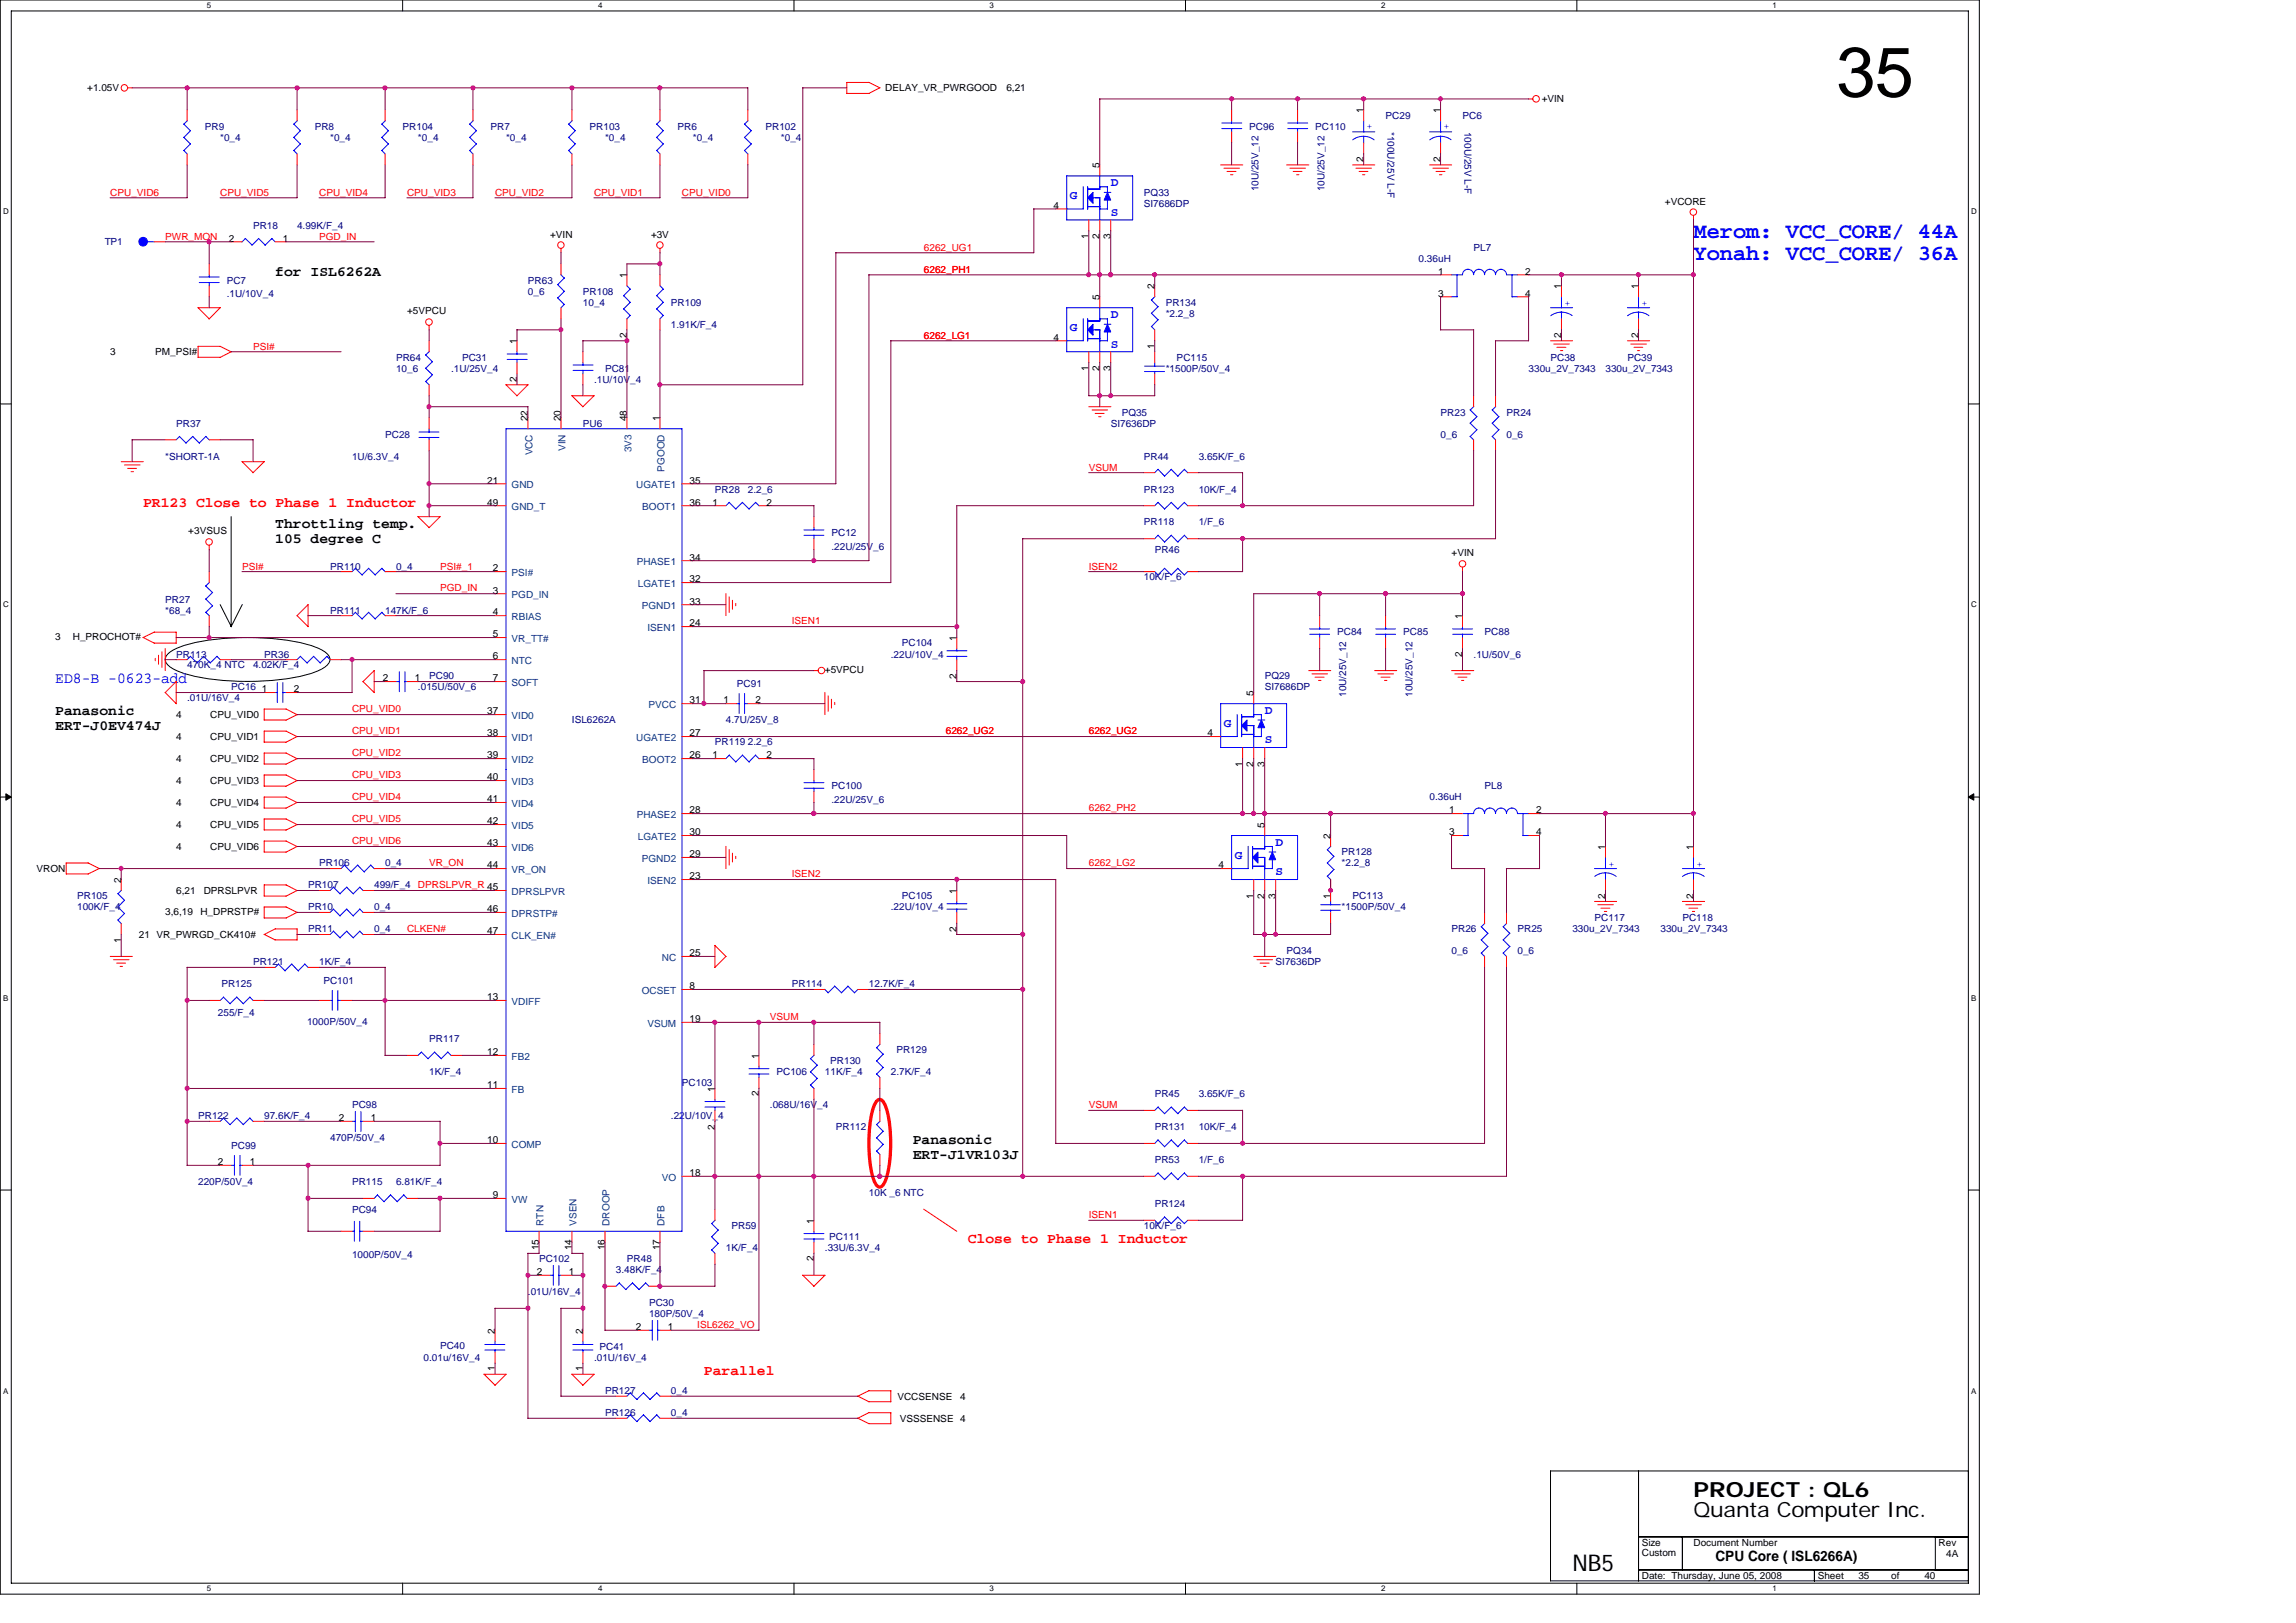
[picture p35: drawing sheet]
<svg xmlns="http://www.w3.org/2000/svg" width="297mm" height="210mm" viewBox="0 0 297 210" stroke-linecap="round" stroke-linejoin="round" font-family="sans-serif">
<defs><g id="words">
<text font-size="9.1" x="237.6" y="12.5">35</text>
<text font-size="3" x="203.4" y="203.2">NB5</text>
<g font-size="2.8" fill="#00f">
<text x="219.1" y="33.6">Yonah: VCC_CORE/ 36A</text>
<text x="219.1" y="30.8">Merom: VCC_CORE/ 44A</text>
</g>
<g font-size="2.7">
<text x="219.1" y="196.3">Quanta Computer Inc.</text>
<text x="219.1" y="193.7">PROJECT : QL6</text>
</g>
<text font-size="2" fill="#00f" x="7.2" y="88.3">ED8-B -0623-add</text>
<g font-size="1.8">
<text x="35.6" y="35.7">for ISL6262A</text>
<text x="35.6" y="68.4">Throttling temp.</text>
<text x="35.6" y="70.3">105 degree C</text>
<text x="7.2" y="92.6">Panasonic</text>
<text x="7.2" y="94.5">ERT-J0EV474J</text>
<text x="118.1" y="148">Panasonic</text>
<text x="118.1" y="149.9">ERT-J1VR103J</text>
<text x="221.9" y="202">CPU Core ( ISL6266A)</text>
</g>
<g font-size="1.8" fill="#f00">
<text x="18.5" y="65.5">PR123 Close to Phase 1 Inductor</text>
<text x="125.2" y="160.8">Close to Phase 1 Inductor</text>
<text x="91.1" y="177.9">Parallel</text>
</g>
<g font-size="1.6" fill="#00f">
<text x="138.4" y="25.8">G</text>
<text x="143.7" y="24.1">D</text>
<text x="143.7" y="27.9">S</text>
<text x="143.7" y="41.1">D</text>
<text x="138.4" y="42.8">G</text>
<text x="143.7" y="45">S</text>
<text x="158.3" y="94">G</text>
<text x="163.6" y="92.4">D</text>
<text x="163.6" y="96.2">S</text>
<text x="159.8" y="111.1">G</text>
<text x="165" y="109.4">D</text>
<text x="165" y="113.2">S</text>
</g>
<g font-size="1.3">
<text x="11.3" y="11.8">+1.05V</text>
<text x="114.5" y="11.8">DELAY_VR_PWRGOOD</text>
<text x="130.2" y="11.8">6,21</text>
<text x="176.4" y="14.6" transform="rotate(-90 176.4 14.6)">1</text>
<text x="186.3" y="14.6" transform="rotate(-90 186.3 14.6)">1</text>
<text x="199.5" y="13.2">+VIN</text>
<text x="142.3" y="21.8" transform="rotate(-90 142.3 21.8)">5</text>
<text x="176.4" y="21" transform="rotate(-90 176.4 21)">2</text>
<text x="186.3" y="21" transform="rotate(-90 186.3 21)">2</text>
<text x="136.3" y="27">4</text>
<text x="215.4" y="26.5">+VCORE</text>
<text x="29.6" y="31.3">2</text>
<text x="36.6" y="31.3">1</text>
<text x="71.2" y="30.7">+VIN</text>
<text x="81.1" y="36" transform="rotate(-90 81.1 36)">1</text>
<text x="84.2" y="30.7">+3V</text>
<text x="140.8" y="30.9" transform="rotate(-90 140.8 30.9)">1</text>
<text x="142.3" y="30.9" transform="rotate(-90 142.3 30.9)">2</text>
<text x="143.7" y="30.9" transform="rotate(-90 143.7 30.9)">3</text>
<text x="186.1" y="35.5">1</text>
<text x="197.3" y="35.5">2</text>
<text x="52.7" y="40.7">+5VPCU</text>
<text x="142.3" y="38.8" transform="rotate(-90 142.3 38.8)">5</text>
<text x="149.4" y="37.4" transform="rotate(-90 149.4 37.4)">2</text>
<text x="186.1" y="38.4">3</text>
<text x="197.3" y="38.4">4</text>
<text x="202" y="37.4" transform="rotate(-90 202 37.4)">1</text>
<text x="212" y="37.4" transform="rotate(-90 212 37.4)">1</text>
<text x="14.3" y="46">3</text>
<text x="20.1" y="46">PM_PSI#</text>
<text x="66.9" y="44.5" transform="rotate(-90 66.9 44.5)">1</text>
<text x="81.1" y="43.7" transform="rotate(-90 81.1 43.7)">2</text>
<text x="136.3" y="44.1">4</text>
<text x="140.8" y="48" transform="rotate(-90 140.8 48)">1</text>
<text x="142.3" y="48" transform="rotate(-90 142.3 48)">2</text>
<text x="143.7" y="48" transform="rotate(-90 143.7 48)">3</text>
<text x="149.4" y="45.1" transform="rotate(-90 149.4 45.1)">1</text>
<text x="202" y="43.7" transform="rotate(-90 202 43.7)">2</text>
<text x="212" y="43.7" transform="rotate(-90 212 43.7)">2</text>
<text x="66.9" y="49.4" transform="rotate(-90 66.9 49.4)">2</text>
<text x="68.3" y="54.5" transform="rotate(-90 68.3 54.5)">22</text>
<text x="72.6" y="54.5" transform="rotate(-90 72.6 54.5)">20</text>
<text x="81.1" y="54.5" transform="rotate(-90 81.1 54.5)">48</text>
<text x="85.4" y="54.5" transform="rotate(-90 85.4 54.5)">1</text>
<text x="63" y="62.6">21</text>
<text x="63" y="65.4">49</text>
<text x="89.2" y="65.4">36</text>
<text x="89.2" y="62.6">35</text>
<text x="92.2" y="65.4">1</text>
<text x="99.2" y="65.4">2</text>
<text x="24.4" y="69.1">+3VSUS</text>
<text x="187.8" y="72">+VIN</text>
<text x="63.8" y="73.9">2</text>
<text x="63.8" y="76.8">3</text>
<text x="89.2" y="72.5">34</text>
<text x="89.2" y="75.4">32</text>
<text x="7.2" y="82.8">3</text>
<text x="9.4" y="82.8">H_PROCHOT#</text>
<text x="63.8" y="82.5">5</text>
<text x="63.8" y="79.6">4</text>
<text x="89.2" y="81">24</text>
<text x="89.2" y="78.2">33</text>
<text x="123.8" y="82.9" transform="rotate(-90 123.8 82.9)">1</text>
<text x="189.2" y="80.1" transform="rotate(-90 189.2 80.1)">1</text>
<text x="33.9" y="89.6">1</text>
<text x="38" y="89.6">2</text>
<text x="49.5" y="88.2">2</text>
<text x="53.7" y="88.2">1</text>
<text x="63.8" y="85.3">6</text>
<text x="63.8" y="88.2">7</text>
<text x="106.7" y="87.1">+5VPCU</text>
<text x="123.8" y="87.8" transform="rotate(-90 123.8 87.8)">2</text>
<text x="189.2" y="85" transform="rotate(-90 189.2 85)">2</text>
<text x="22.8" y="92.9">4</text>
<text x="22.8" y="95.7">4</text>
<text x="27.2" y="92.9">CPU_VID0</text>
<text x="27.2" y="95.7">CPU_VID1</text>
<text x="63" y="95.3">38</text>
<text x="63" y="92.4">37</text>
<text x="89.2" y="95.3">27</text>
<text x="89.2" y="91">31</text>
<text x="93.6" y="91">1</text>
<text x="97.7" y="91">2</text>
<text x="156.2" y="95.3">4</text>
<text x="162.2" y="90" transform="rotate(-90 162.2 90)">5</text>
<text x="22.8" y="98.6">4</text>
<text x="22.8" y="101.4">4</text>
<text x="27.2" y="98.6">CPU_VID2</text>
<text x="27.2" y="101.4">CPU_VID3</text>
<text x="63" y="101">40</text>
<text x="63" y="98.1">39</text>
<text x="89.2" y="98.1">26</text>
<text x="92.2" y="98.1">1</text>
<text x="99.2" y="98.1">2</text>
<text x="160.7" y="99.2" transform="rotate(-90 160.7 99.2)">1</text>
<text x="162.2" y="99.2" transform="rotate(-90 162.2 99.2)">2</text>
<text x="163.6" y="99.2" transform="rotate(-90 163.6 99.2)">3</text>
<text x="22.8" y="104.3">4</text>
<text x="22.8" y="107.1">4</text>
<text x="27.2" y="104.3">CPU_VID4</text>
<text x="27.2" y="107.1">CPU_VID5</text>
<text x="63" y="103.8">41</text>
<text x="63" y="106.7">42</text>
<text x="89.2" y="105.2">28</text>
<text x="163.6" y="107.1" transform="rotate(-90 163.6 107.1)">5</text>
<text x="187.5" y="105.2">1</text>
<text x="198.8" y="105.2">2</text>
<text x="4.7" y="112.8">VRON</text>
<text x="22.8" y="110">4</text>
<text x="27.2" y="110">CPU_VID6</text>
<text x="63" y="112.4">44</text>
<text x="63" y="109.5">43</text>
<text x="89.2" y="110.9">29</text>
<text x="89.2" y="113.8">23</text>
<text x="89.2" y="108.1">30</text>
<text x="157.6" y="112.4">4</text>
<text x="172.1" y="108.5" transform="rotate(-90 172.1 108.5)">2</text>
<text x="187.5" y="108.1">3</text>
<text x="198.8" y="108.1">4</text>
<text x="207.7" y="109.9" transform="rotate(-90 207.7 109.9)">1</text>
<text x="219.1" y="109.9" transform="rotate(-90 219.1 109.9)">1</text>
<text x="15.7" y="114.2" transform="rotate(-90 15.7 114.2)">2</text>
<text x="21.4" y="118.3">3,6,19</text>
<text x="22.8" y="115.6">6,21</text>
<text x="25.9" y="118.3">H_DPRSTP#</text>
<text x="26.3" y="115.6">DPRSLPVR</text>
<text x="63" y="118">46</text>
<text x="123.8" y="115.6" transform="rotate(-90 123.8 115.6)">1</text>
<text x="162.2" y="116.3" transform="rotate(-90 162.2 116.3)">1</text>
<text x="163.6" y="116.3" transform="rotate(-90 163.6 116.3)">2</text>
<text x="165" y="116.3" transform="rotate(-90 165 116.3)">3</text>
<text x="172.1" y="116.3" transform="rotate(-90 172.1 116.3)">1</text>
<text x="207.7" y="116.3" transform="rotate(-90 207.7 116.3)">2</text>
<text x="219.1" y="116.3" transform="rotate(-90 219.1 116.3)">2</text>
<text x="15.7" y="122" transform="rotate(-90 15.7 122)">1</text>
<text x="18" y="121.3">21 VR_PWRGD_CK410#</text>
<text x="63" y="120.9">47</text>
<text x="89.2" y="123.7">25</text>
<text x="123.8" y="120.5" transform="rotate(-90 123.8 120.5)">2</text>
<text x="63" y="129.4">13</text>
<text x="89.2" y="128">8</text>
<text x="63" y="136.5">12</text>
<text x="89.2" y="132.2">19</text>
<text x="98.2" y="137" transform="rotate(-90 98.2 137)">1</text>
<text x="63" y="140.8">11</text>
<text x="92.5" y="141.2" transform="rotate(-90 92.5 141.2)">1</text>
<text x="98.2" y="141.9" transform="rotate(-90 98.2 141.9)">2</text>
<text x="43.8" y="145.1">2</text>
<text x="48" y="145.1">1</text>
<text x="63" y="147.9">10</text>
<text x="92.5" y="146.1" transform="rotate(-90 92.5 146.1)">2</text>
<text x="28.2" y="150.7">2</text>
<text x="32.3" y="150.7">1</text>
<text x="63.8" y="155">9</text>
<text x="89.2" y="152.2">18</text>
<text x="69.7" y="161.8" transform="rotate(-90 69.7 161.8)">15</text>
<text x="74" y="161.8" transform="rotate(-90 74 161.8)">14</text>
<text x="78.2" y="161.8" transform="rotate(-90 78.2 161.8)">16</text>
<text x="85.4" y="161.8" transform="rotate(-90 85.4 161.8)">17</text>
<text x="105.3" y="158.3" transform="rotate(-90 105.3 158.3)">1</text>
<text x="69.4" y="165">2</text>
<text x="73.6" y="165">1</text>
<text x="105.3" y="163.2" transform="rotate(-90 105.3 163.2)">2</text>
<text x="64" y="172.5" transform="rotate(-90 64 172.5)">2</text>
<text x="75.4" y="172.5" transform="rotate(-90 75.4 172.5)">2</text>
<text x="82.3" y="172.1">2</text>
<text x="86.4" y="172.1">1</text>
<text x="64" y="177.4" transform="rotate(-90 64 177.4)">1</text>
<text x="75.4" y="177.4" transform="rotate(-90 75.4 177.4)">1</text>
<text x="116.1" y="181.1">VCCSENSE</text>
<text x="116.4" y="183.9">VSSSENSE 4</text>
<text x="124.2" y="181.1">4</text>
<text x="212.4" y="201.3">Custom</text>
<text x="212.4" y="200">Size</text>
<text x="219.1" y="200">Document Number</text>
<text x="250.8" y="200">Rev</text>
<text x="251.8" y="201.4">4A</text>
<text x="212.4" y="204.3">Date: Thursday, June 05, 2008</text>
<text x="235.2" y="204.3">Sheet</text>
<text x="240.4" y="204.3">35</text>
<text x="244.7" y="204.3">of</text>
<text x="249" y="204.3">40</text>
</g>
<g font-size="1.3" fill="#000080">
<text x="26.5" y="16.8">PR9</text>
<text x="40.7" y="16.8">PR8</text>
<text x="52.1" y="16.8">PR104</text>
<text x="63.5" y="16.8">PR7</text>
<text x="76.3" y="16.8">PR103</text>
<text x="87.6" y="16.8">PR6</text>
<text x="99" y="16.8">PR102</text>
<text x="161.6" y="16.8">PC96</text>
<text x="170.2" y="16.8">PC110</text>
<text x="179.3" y="15.4">PC29</text>
<text x="179.5" y="17.1" transform="rotate(90 179.5 17.1)">*100U/25V L-F</text>
<text x="189.2" y="15.4">PC6</text>
<text x="189.5" y="17.1" transform="rotate(90 189.5 17.1)">100U/25V L-F</text>
<text x="28.5" y="18.2">*0_4</text>
<text x="42.7" y="18.2">*0_4</text>
<text x="54.1" y="18.2">*0_4</text>
<text x="65.5" y="18.2">*0_4</text>
<text x="78.3" y="18.2">*0_4</text>
<text x="89.6" y="18.2">*0_4</text>
<text x="101" y="18.2">*0_4</text>
<text x="32.7" y="29.6">PR18</text>
<text x="38.4" y="29.6">4.99K/F_4</text>
<text x="148" y="25.3">PQ33</text>
<text x="148" y="26.7">SI7686DP</text>
<text x="162.8" y="24.7" transform="rotate(-90 162.8 24.7)">10U/25V_12</text>
<text x="171.3" y="24.7" transform="rotate(-90 171.3 24.7)">10U/25V_12</text>
<text x="13.5" y="31.7">TP1</text>
<text x="183.5" y="33.8">0.36uH</text>
<text x="190.6" y="32.4">PL7</text>
<text x="29.3" y="36.7">PC7</text>
<text x="29.3" y="38.4">.1U/10V_4</text>
<text x="68.3" y="36.7">PR63</text>
<text x="68.3" y="38.1">0_6</text>
<text x="75.4" y="38.1">PR108</text>
<text x="75.4" y="39.5">10_4</text>
<text x="86.8" y="39.5">PR109</text>
<text x="150.8" y="39.5">PR134</text>
<text x="150.8" y="41">*2.2_8</text>
<text x="51.2" y="46.7">PR64</text>
<text x="59.8" y="46.7">PC31</text>
<text x="86.8" y="42.4">1.91K/F_4</text>
<text x="152.2" y="46.7">PC115</text>
<text x="200.6" y="46.7">PC38</text>
<text x="210.5" y="46.7">PC39</text>
<text x="51.2" y="48.1">10_6</text>
<text x="58.4" y="48.1">.1U/25V_4</text>
<text x="76.9" y="49.5">.1U/10V_4</text>
<text x="78.3" y="48.1">PC81</text>
<text x="145.1" y="53.8">PQ35</text>
<text x="150.8" y="48.1">*1500P/50V_4</text>
<text x="186.4" y="53.8">PR23</text>
<text x="194.9" y="53.8">PR24</text>
<text x="197.8" y="48.1">330u_2V_7343</text>
<text x="207.7" y="48.1">330u_2V_7343</text>
<text x="21.4" y="59.5">*SHORT-1A</text>
<text x="22.8" y="55.2">PR37</text>
<text x="45.5" y="59.5">1U/6.3V_4</text>
<text x="49.8" y="56.6">PC28</text>
<text x="75.4" y="55.2">PU6</text>
<text x="143.7" y="55.2">SI7636DP</text>
<text x="148" y="59.5">PR44</text>
<text x="155.1" y="59.5">3.65K/F_6</text>
<text x="186.4" y="56.6">0_6</text>
<text x="194.9" y="56.6">0_6</text>
<text x="92.5" y="63.7">PR28</text>
<text x="96.7" y="63.7">2.2_6</text>
<text x="148" y="63.7">PR123</text>
<text x="155.1" y="63.7">10K/F_4</text>
<text x="107.6" y="69.4">PC12</text>
<text x="107.6" y="71.1">.22U/25V_6</text>
<text x="148" y="68">PR118</text>
<text x="149.4" y="71.5">PR46</text>
<text x="155.1" y="68">1/F_6</text>
<text x="21.4" y="78">PR27</text>
<text x="42.7" y="73.7">PR110</text>
<text x="51.2" y="73.7">0_4</text>
<text x="148" y="75.1">10K/F_6</text>
<text x="21.4" y="79.4">*68_4</text>
<text x="42.7" y="79.4">PR111</text>
<text x="49.8" y="79.4">147K/F_6</text>
<text x="116.7" y="83.6">PC104</text>
<text x="173" y="82.2">PC84</text>
<text x="181.5" y="82.2">PC85</text>
<text x="192.1" y="82.2">PC88</text>
<text x="22.8" y="85.1">PR113</text>
<text x="24.2" y="86.5">470K_4 NTC</text>
<text x="29.9" y="89.3">PC16</text>
<text x="32.7" y="86.5">4.02K/F_4</text>
<text x="34.2" y="85.1">PR36</text>
<text x="54.1" y="89.3">.015U/50V_6</text>
<text x="55.5" y="87.9">PC90</text>
<text x="95.3" y="88.9">PC91</text>
<text x="115.2" y="85.1">.22U/10V_4</text>
<text x="163.6" y="87.9">PQ29</text>
<text x="163.6" y="89.3">SI7686DP</text>
<text x="190.6" y="85.1">.1U/50V_6</text>
<text x="24.2" y="90.7">.01U/16V_4</text>
<text x="74" y="93.6">ISL6262A</text>
<text x="93.9" y="93.6">4.7U/25V_8</text>
<text x="174.2" y="90.2" transform="rotate(-90 174.2 90.2)">10U/25V_12</text>
<text x="182.7" y="90.2" transform="rotate(-90 182.7 90.2)">10U/25V_12</text>
<text x="92.5" y="96.4">PR119 2.2_6</text>
<text x="107.6" y="102.1">PC100</text>
<text x="107.6" y="103.8">.22U/25V_6</text>
<text x="185" y="103.5">0.36uH</text>
<text x="192.1" y="102.1">PL8</text>
<text x="41.3" y="112.1">PR106</text>
<text x="49.8" y="112.1">0_4</text>
<text x="173.6" y="110.7">PR128</text>
<text x="173.6" y="112.1">*2.2_8</text>
<text x="10" y="116.4">PR105</text>
<text x="10" y="117.8">100K/F_4</text>
<text x="39.9" y="114.9">PR107</text>
<text x="39.9" y="117.8">PR10</text>
<text x="48.4" y="117.8">0_4</text>
<text x="48.4" y="114.9">499/F_4</text>
<text x="115.2" y="117.8">.22U/10V_4</text>
<text x="116.7" y="116.4">PC105</text>
<text x="173.6" y="117.8">*1500P/50V_4</text>
<text x="175" y="116.4">PC113</text>
<text x="206.3" y="119.2">PC117</text>
<text x="217.7" y="119.2">PC118</text>
<text x="32.7" y="124.9">PR121</text>
<text x="39.9" y="120.6">PR11</text>
<text x="41.3" y="124.9">1K/F_4</text>
<text x="48.4" y="120.6">0_4</text>
<text x="165" y="124.9">SI7636DP</text>
<text x="166.5" y="123.5">PQ34</text>
<text x="187.8" y="120.6">PR26</text>
<text x="187.8" y="123.5">0_6</text>
<text x="196.3" y="120.6">PR25</text>
<text x="196.3" y="123.5">0_6</text>
<text x="203.4" y="120.6">330u_2V_7343</text>
<text x="214.8" y="120.6">330u_2V_7343</text>
<text x="28.2" y="131.4">255/F_4</text>
<text x="28.6" y="127.7">PR125</text>
<text x="41.8" y="127.3">PC101</text>
<text x="102.4" y="127.7">PR114</text>
<text x="112.4" y="127.7">12.7K/F_4</text>
<text x="39.7" y="132.6">1000P/50V_4</text>
<text x="55.5" y="134.9">PR117</text>
<text x="107.4" y="137.7">PR130</text>
<text x="116" y="136.3">PR129</text>
<text x="45.5" y="143.4">PC98</text>
<text x="55.5" y="139.1">1K/F_4</text>
<text x="88.2" y="140.5">PC103</text>
<text x="99.6" y="143.4">.068U/16V_4</text>
<text x="100.5" y="139.1">PC106</text>
<text x="106.7" y="139.1">11K/F_4</text>
<text x="115.2" y="139.1">2.7K/F_4</text>
<text x="149.4" y="142">PR45</text>
<text x="155.1" y="142">3.65K/F_6</text>
<text x="25.6" y="144.8">PR122</text>
<text x="29.9" y="148.6">PC99</text>
<text x="34.2" y="144.8">97.6K/F_4</text>
<text x="42.7" y="147.6">470P/50V_4</text>
<text x="86.8" y="144.8">.22U/10V_4</text>
<text x="108.1" y="146.2">PR112</text>
<text x="149.4" y="146.2">PR131</text>
<text x="155.1" y="146.2">10K/F_4</text>
<text x="25.6" y="153.3">220P/50V_4</text>
<text x="45.5" y="153.3">PR115</text>
<text x="51.2" y="153.3">6.81K/F_4</text>
<text x="112.4" y="154.7">10K _6 NTC</text>
<text x="149.4" y="150.5">PR53</text>
<text x="155.1" y="150.5">1/F_6</text>
<text x="45.5" y="156.9">PC94</text>
<text x="93.9" y="161.9">1K/F_4</text>
<text x="94.6" y="159">PR59</text>
<text x="106.7" y="161.9">.33U/6.3V_4</text>
<text x="107.3" y="160.4">PC111</text>
<text x="148" y="159">10K/F_6</text>
<text x="149.4" y="156.2">PR124</text>
<text x="45.5" y="162.7">1000P/50V_4</text>
<text x="68.3" y="167.6">.01U/16V_4</text>
<text x="69.7" y="163.3">PC102</text>
<text x="79.7" y="164.7">3.48K/F_4</text>
<text x="81.1" y="163.3">PR48</text>
<text x="84" y="169">PC30</text>
<text x="84" y="170.4">180P/50V_4</text>
<text x="54.8" y="176.1">0.01u/16V_4</text>
<text x="56.9" y="174.5">PC40</text>
<text x="76.9" y="176.1">.01U/16V_4</text>
<text x="77.6" y="174.7">PC41</text>
<text x="78.3" y="180.4">PR127</text>
<text x="78.3" y="183.2">PR126</text>
<text x="86.8" y="180.4">0_4</text>
<text x="86.8" y="183.2">0_4</text>
</g>
<g font-size="1.3" fill="#00f">
<text x="176.8" y="16.7">+</text>
<text x="186.8" y="16.7">+</text>
<text x="202.4" y="39.6">+</text>
<text x="212.4" y="39.6">+</text>
<text x="208.1" y="112.1">+</text>
<text x="219.5" y="112.1">+</text>
</g>
<g font-size="1.3" fill="#f00">
<text x="14.3" y="25.3">CPU_VID6</text>
<text x="28.5" y="25.3">CPU_VID5</text>
<text x="41.3" y="25.3">CPU_VID4</text>
<text x="52.7" y="25.3">CPU_VID3</text>
<text x="64" y="25.3">CPU_VID2</text>
<text x="76.9" y="25.3">CPU_VID1</text>
<text x="88.2" y="25.3">CPU_VID0</text>
<text x="21.4" y="31">PWR_MON</text>
<text x="41.3" y="31">PGD_IN</text>
<text x="119.5" y="32.4">6262_UG1</text>
<text x="119.5" y="35.3">6262_PH1</text>
<text x="32.7" y="45.2">PSI#</text>
<text x="119.5" y="43.8">6262_LG1</text>
<text x="140.9" y="60.9">VSUM</text>
<text x="31.3" y="73.7">PSI#</text>
<text x="56.9" y="76.5">PGD_IN</text>
<text x="56.9" y="73.7">PSI#_1</text>
<text x="140.9" y="73.7">ISEN2</text>
<text x="102.4" y="80.8">ISEN1</text>
<text x="45.5" y="92.2">CPU_VID0</text>
<text x="45.5" y="95">CPU_VID1</text>
<text x="122.4" y="95">6262_UG2</text>
<text x="140.9" y="95">6262_UG2</text>
<text x="45.5" y="100.7">CPU_VID3</text>
<text x="45.5" y="97.9">CPU_VID2</text>
<text x="45.5" y="103.5">CPU_VID4</text>
<text x="45.5" y="106.4">CPU_VID5</text>
<text x="140.9" y="105">6262_PH2</text>
<text x="45.5" y="109.2">CPU_VID6</text>
<text x="55.5" y="112.1">VR_ON</text>
<text x="102.4" y="113.5">ISEN2</text>
<text x="140.9" y="112.1">6262_LG2</text>
<text x="54.1" y="114.9">DPRSLPVR_R 45</text>
<text x="52.7" y="120.6">CLKEN#</text>
<text x="99.6" y="132">VSUM</text>
<text x="140.9" y="143.4">VSUM</text>
<text x="140.9" y="157.6">ISEN1</text>
<text x="90.2" y="171.8">ISL6262_VO</text>
</g>
<g font-size="1.3" fill="#004080">
<text x="68.9" y="58.9" transform="rotate(-90 68.9 58.9)">VCC</text>
<text x="73.2" y="58.4" transform="rotate(-90 73.2 58.4)">VIN</text>
<text x="81.7" y="58.5" transform="rotate(-90 81.7 58.5)">3V3</text>
<text x="66.2" y="63.2">GND</text>
<text x="66.2" y="66">GND_T</text>
<text x="82.3" y="63.2">UGATE1</text>
<text x="83.1" y="66">BOOT1</text>
<text x="86" y="61" transform="rotate(-90 86 61)">PGOOD</text>
<text x="66.2" y="74.5">PSI#</text>
<text x="66.2" y="77.4">PGD_IN</text>
<text x="82.4" y="73.1">PHASE1</text>
<text x="82.5" y="75.9">LGATE1</text>
<text x="66.2" y="83.1">VR_TT#</text>
<text x="66.2" y="80.2">RBIAS</text>
<text x="83" y="78.8">PGND1</text>
<text x="83.8" y="81.6">ISEN1</text>
<text x="66.2" y="85.9">NTC</text>
<text x="66.2" y="88.8">SOFT</text>
<text x="66.2" y="95.9">VID1</text>
<text x="66.2" y="93">VID0</text>
<text x="82.3" y="95.9">UGATE2</text>
<text x="83.9" y="91.6">PVCC</text>
<text x="66.2" y="101.6">VID3</text>
<text x="66.2" y="98.7">VID2</text>
<text x="83.1" y="98.7">BOOT2</text>
<text x="66.2" y="104.4">VID4</text>
<text x="66.2" y="107.3">VID5</text>
<text x="82.4" y="105.8">PHASE2</text>
<text x="66.2" y="112.9">VR_ON</text>
<text x="66.2" y="110.1">VID6</text>
<text x="82.5" y="108.7">LGATE2</text>
<text x="83" y="111.5">PGND2</text>
<text x="66.2" y="118.6">DPRSTP#</text>
<text x="66.2" y="115.8">DPRSLPVR</text>
<text x="83.8" y="114.4">ISEN2</text>
<text x="66.2" y="121.5">CLK_EN#</text>
<text x="85.6" y="124.3">NC</text>
<text x="66.2" y="130">VDIFF</text>
<text x="83" y="128.6">OCSET</text>
<text x="66.2" y="137.1">FB2</text>
<text x="83.8" y="132.8">VSUM</text>
<text x="66.2" y="141.4">FB</text>
<text x="66.2" y="148.5">COMP</text>
<text x="66.2" y="155.6">VW</text>
<text x="85.6" y="152.8">VO</text>
<text x="70.3" y="158.6" transform="rotate(-90 70.3 158.6)">RTN</text>
<text x="74.6" y="158.6" transform="rotate(-90 74.6 158.6)">VSEN</text>
<text x="78.9" y="158.6" transform="rotate(-90 78.9 158.6)">DROOP</text>
<text x="86" y="158.6" transform="rotate(-90 86 158.6)">DFB</text>
</g>
<g font-size="1">
<text x="26.8" y="1.1">5</text>
<text x="77.4" y="1.1">4</text>
<text x="128" y="1.1">3</text>
<text x="178.7" y="1.1">2</text>
<text x="229.3" y="1.1">1</text>
<text x=".4" y="27.7">D</text>
<text x="255" y="27.7">D</text>
<text x=".4" y="78.6">C</text>
<text x="255" y="78.6">C</text>
<text x=".4" y="129.5">B</text>
<text x="255" y="129.5">B</text>
<text x=".4" y="180.3">A</text>
<text x="255" y="180.3">A</text>
<text x="26.8" y="205.9">5</text>
<text x="77.4" y="205.9">4</text>
<text x="128" y="205.9">3</text>
<text x="178.7" y="205.9">2</text>
<text x="229.3" y="205.9">1</text>
</g>
</g></defs>
<path d="M0 0h256.1v206.2h-256.1zM1.5 1.4h253.2v203.4h-253.2z" fill="none" stroke="#000" stroke-width=".13"/>
<g fill="#fff">
<path d="M26.8 .1h.5v1.2h-.5z"/>
<path d="M26.8 205h.5v1.1h-.5z"/>
</g>
<path d="M52.1 0v1.4M52.1 204.8v1.4" fill="none" stroke="#000" stroke-width=".13"/>
<g fill="#fff">
<path d="M77.4 .1h.6v1.2h-.6z"/>
<path d="M77.4 205h.6v1.1h-.6z"/>
</g>
<path d="M102.7 0v1.4M102.7 204.8v1.4" fill="none" stroke="#000" stroke-width=".13"/>
<g fill="#fff">
<path d="M128 .1h.6v1.2h-.6z"/>
<path d="M128 205h.6v1.1h-.6z"/>
</g>
<path d="M153.4 0v1.4M153.4 204.8v1.4" fill="none" stroke="#000" stroke-width=".13"/>
<g fill="#fff">
<path d="M178.7 .1h.5v1.2h-.5z"/>
<path d="M178.7 205h.5v1.1h-.5z"/>
</g>
<path d="M204 0v1.4M204 204.8v1.4" fill="none" stroke="#000" stroke-width=".13"/>
<g fill="#fff">
<path d="M229.3 .1h.6v1.2h-.6z"/>
<path d="M229.3 205h.6v1.1h-.6z"/>
<path d="M.4 26.8h.7v1.2h-.7z"/>
<path d="M255 26.8h.7v1.2h-.7z"/>
<path d="M.4 77.7h.7v1.1h-.7z"/>
<path d="M255 77.7h.7v1.1h-.7z"/>
</g>
<path d="M0 52.3h1.5M254.7 52.3h1.4" fill="none" stroke="#000" stroke-width=".13"/>
<g fill="#fff">
<path d="M.4 128.5h.7v1.2h-.7z"/>
<path d="M255 128.5h.7v1.2h-.7z"/>
</g>
<path d="M0 103.1h1.5M254.7 103.1h1.4" fill="none" stroke="#000" stroke-width=".13"/>
<path d="M.8 102.7l.7 .4-.7 .4zM254.7 103.1l.7-.4v.8z" fill="#000" stroke="#000" stroke-width=".13"/>
<g fill="#fff">
<path d="M.4 179.4h.7v1.1h-.7z"/>
<path d="M255 179.4h.7v1.1h-.7z"/>
</g>
<g fill="none" stroke="#000" stroke-width=".13">
<path d="M28.5 78.2l1.4 2.9M29.9 66.8v14.3M31.3 78.2l-1.4 2.9M21.8 84.5a12 12 0 0 1 5.7-1.7 34.5 34.5 0 0 1 12.6 .7 4.4 4.4 0 0 1 2.5 1.4l.1 .4a2.22 2.22 0 0 1-1.7 1.6 29.3 29.3 0 0 1-12.1 1.1 17.5 17.5 0 0 1-6.5-1.5l-.6-.4a.97 .97 0 0 1 0-1.6zM0 154h1.5M254.7 154h1.4M200.6 190.3h54.1v14.2h-54.1zM212 198.8h42.7M212 190.3v14.2M217.7 198.8v4.3M250.4 198.8v4.3M212 203.1h42.7"/>
<path d="M234.7 203.1v1.4"/>
</g>
<g fill="none" stroke="#f00" stroke-width=".13">
<path d="M16.5 11.4h.6M24.2 14.2v1.4M24.2 19.9v1.4M38.4 14.2v1.4M38.4 19.9v1.4M49.8 14.2v1.4M49.8 19.9v1.4M61.2 14.2v1.4M61.2 19.9v1.4M74 14.2v1.4M74 19.9v1.4M85.4 14.2v1.4"/>
<path d="M85.4 19.9v1.4M96.7 14.2v1.4M96.7 19.9v1.4M112.4 10.6l1.4 .8M112.4 10.7h-2.9l.1 1.4h2.8l1.5-.8M159.3 14.2v1.4M159.3 17.1v1.4M167.9 14.2v1.4M167.9 17.1v1.4M176.4 14.2v1.4M176.4 18.5v1.4M186.4 14.2v1.4"/>
<path d="M186.4 18.5v1.4M197.7 12.8h.6M20 31.3h1.4M25.6 39.8l1.5 1.5M25.6 39.8h2.9l-1.5 1.5M27.1 34.1v1.5M27.1 37v1.4M29.9 31.3h1.4M35.6 31.3h1.4M72.6 32.2v.5M72.6 34.1v1.5M72.6 39.8v1.5"/>
<path d="M81.1 35.6v1.4M85.4 32.2v.5M85.4 35.6v1.4M136.6 27h1.4M140.9 28.4v1.5M142.3 21.3v1.5M142.3 28.4v1.5M142.3 38.4v1.4M143.7 28.4v1.5M149.4 37v1.4M157.9 21.3h2.9M158.3 21.8h2.1"/>
<path d="M158.7 22.2h1.2M159.2 22.6h.3M166.5 21.3h2.8M166.9 21.8h2M167.3 22.2h1.1M167.7 22.6h.3M175 21.3h2.9M175.4 21.8h2M175.8 22.2h1.2M176.3 22.6h.3M185 21.3h2.8M185.4 21.8h2"/>
<path d="M185.8 22.2h1.1M186.2 22.6h.3M186.4 35.6h1.4M186.4 38.4h1.4M196.3 35.6h1.5M196.3 38.4h1.5M202 37v1.4M212 37v1.4M219.1 27.9v.6M15.7 59.7h2.8M21.4 56.9h1.4M27.1 56.9h1.4"/>
<path d="M29.9 45.5l-1.4 .7M29.9 45.5l-1.4-.7h-2.9v1.4h2.9M31.3 59.7l1.4 1.5 1.5-1.5h-2.9M55.5 42.1v.6M55.5 44.1v1.4M55.5 49.8v1.4M55.5 54v1.5M55.5 56.9v1.4M65.4 49.8l1.5 1.4M65.5 49.8h2.8l-1.4 1.4M66.9 44.1v1.4M66.9 46.9v1.5"/>
<path d="M68.3 54v1.5M72.6 54v1.5M74 51.2l1.4 1.4M74 51.2h2.9M75.4 45.5v1.4M75.4 48.4v1.4M76.9 51.2l-1.5 1.4M81.1 41.3v1.4M81.1 54v1.5M85.4 41.3v1.4M85.4 54v1.5M136.6 44.1h1.4"/>
<path d="M140.9 52.6h2.8M140.9 45.5v1.4M141.3 53h2M141.7 53.5h1.2M142.1 53.9h.3M142.3 45.5v1.4M143.7 45.5v1.4M149.4 42.7v1.4M149.4 45.5v1.4M149.4 48.4v1.4M190.6 51.2v1.4M190.6 56.9v1.4"/>
<path d="M193.5 51.2v1.4M193.5 56.9v1.4M200.6 44.1h2.9M201 44.5h2M201.4 44.9h1.2M201.9 45.4h.3M202 41.3v1.4M210.5 44.1h2.9M211 44.5h2M211.4 44.9h1.1M211.8 45.4h.3M212 41.3v1.4"/>
<path d="M16.1 60.2h2M16.5 60.6h1.2M17 61h.3M27.1 70.5v.6M27.1 74v1.4M27.1 79.7v1.4M39.9 78.2l-1.5 1.5 1.5 1.4M39.9 78.2v2.9M44.1 74h1.4M44.1 79.7h1.4M49.8 74h1.4M49.8 79.7h1.4"/>
<path d="M54.1 66.8l1.4 1.5M54.1 66.8h2.9M56.9 66.8l-1.4 1.5M64 65.4h1.5M64 74h1.5M64 79.7h1.5M64 76.8h1.5M64 62.6h1.5M88.2 65.4h1.4M88.2 62.6h1.4M88.2 72.5h1.4M88.2 78.2h1.4"/>
<path d="M88.2 75.4h1.4M92.5 65.4h1.4M93.9 76.8v2.9M94.3 77.2v2M94.8 77.7v1.1M95.2 78.1v.3M98.2 65.4h1.4M105.3 66.8v1.5M105.3 69.7v1.4M148 61.2h1.4M148 65.4h1.4M148 74h1.4"/>
<path d="M148 69.7h1.4M153.6 61.2h1.5M153.6 65.4h1.5M153.6 74h1.5M153.6 69.7h1.5M170.7 79.7v1.4M179.3 79.7v1.4M189.2 73.4v.6M189.2 79.7v1.4M18.5 82.5l1.5 .7M20 81.8h2.8v1.4h-2.9M20 81.8l-1.5 .7"/>
<path d="M20.1 85.2v.3M20.5 84.8v1.1M21 84.3v2M21.4 83.9v2.9M21.4 89.6l1.4 1.4v-2.8l-1.4 1.4M22.8 85.3h1.4M28.5 85.3h1.4M34.2 93.2h2.8M34.2 96h2.8M34.2 98.8h2.8M34.2 89.6h1.4M34.2 94.6v1.4"/>
<path d="M34.2 94.6h2.8l1.5 .7M37 85.3h1.4M37 89.6h1.4M38.4 92.5l-1.4 .7M38.4 95.3l-1.4 .7M38.4 98.1l-1.4 .8M38.5 92.5l-1.5-.8h-2.8v1.5M38.5 98.2l-1.5-.8h-2.8v1.4M42.7 85.3h1.4M47 88.2l1.4 1.4M48.4 86.7v2.9M48.4 86.8l-1.5 1.4"/>
<path d="M49.8 88.2h1.4M52.7 88.2h1.4M64 85.3h1.5M64 98.1h1.5M64 88.2h1.5M64 95.3h1.5M64 92.5h1.5M64 82.5h1.5M88.2 91h1.4M88.2 98.1h1.4M88.2 95.3h1.4M88.2 81.1h1.4"/>
<path d="M92.5 98.1h1.4M93.9 91h1.4M96.7 91h1.5M98.2 98.1h1.4M105.3 86.8h.6M105.3 99.6v1.4M106.7 89.6v2.9M107.1 90v2M107.6 90.5v1.1M108 90.9v.3M123.8 82.5v1.4M123.8 85.3v1.5"/>
<path d="M156.5 95.3h1.4M160.8 96.7v1.4M162.2 89.6v1.4M162.2 96.7v1.4M163.6 96.7v1.4M169.3 86.8h2.9M169.7 87.2h2M170.1 87.6h1.2M170.6 88h.3M170.7 82.5v1.4M177.8 86.8h2.9M178.3 87.2h2"/>
<path d="M178.7 87.6h1.1M179.1 88h.3M179.3 82.5v1.4M187.8 86.8h2.9M188.2 87.2h2M188.6 87.6h1.2M189.1 88h.3M189.2 82.5v1.4M8.5 111.7h2.9M8.6 111.7v1.4M11.4 111.6l1.4 .8M12.9 112.4l-1.5 .7h-2.8"/>
<path d="M15.7 113.8v1.4M15.7 119.5v1.4M34.2 101.7h2.8M34.2 104.5h2.8M34.2 107.4h2.8M34.2 110.2h2.8M34.2 117.3h2.8M34.2 115.9h2.8M34.2 100.2v1.5M34.2 105.9v1.5M34.2 114.5v1.4M34.2 117.3v1.5"/>
<path d="M34.2 100.3h2.8l1.5 .7M34.2 106h2.8l1.5 .7M34.2 114.5h2.8l1.5 .7M37 117.3l1.4 .7M38.4 101l-1.4 .7M38.4 103.8l-1.4 .8M38.4 106.7l-1.4 .7M38.4 109.5l-1.4 .8M38.4 115.2l-1.4 .8M38.5 103.8l-1.5-.7h-2.8v1.4M38.5 109.5l-1.5-.7h-2.8v1.4M38.5 118l-1.5 .8h-2.8"/>
<path d="M41.3 115.2h1.4M41.3 118h1.4M42.7 112.4h1.4M47 115.2h1.4M47 118h1.4M48.4 112.4h1.4M64 115.2h1.5M64 118h1.5M64 112.4h1.5M64 103.8h1.5M64 101h1.5M64 106.7h1.5"/>
<path d="M64 109.5h1.5M88.2 105.3h1.4M88.2 108.1h1.4M88.2 110.9h1.4M88.2 113.8h1.4M93.9 109.5v2.9M94.3 109.9v2M94.8 110.4v1.1M95.2 110.8v.3M105.3 102.4v1.4M123.8 115.2v1.4M123.8 118v1.5"/>
<path d="M157.9 112.4h1.4M162.2 113.8v1.4M163.6 106.7v1.4M163.6 113.8v1.4M165 113.8v1.4M172.1 108.1v1.4M172.1 113.8v2.8M172.1 118v1.5M187.8 105.3h1.4M187.8 108.1h1.4M192.1 118v1.5M194.9 118v1.5"/>
<path d="M197.8 105.3h1.4M197.8 108.1h1.4M206.3 116.6h2.8M206.7 117.1h2M207.1 117.5h1.2M207.6 117.9h.3M207.7 109.5v1.4M207.7 113.8v1.4M217.7 116.6h2.8M218.1 117.1h2M218.5 117.5h1.1M218.9 117.9h.3"/>
<path d="M219.1 109.5v1.4M219.1 113.8v1.4M14.3 123.7h2.8M14.7 124.2h2M15.1 124.6h1.2M15.5 125h.4M27.1 129.4h1.4M32.7 129.4h1.5M34.2 120.9l1.4 .7M34.2 125.2h1.4M35.6 120.2h2.9M35.6 120.2l-1.4 .7"/>
<path d="M38.4 120.2v1.4h-2.8M39.9 125.2h1.4M41.3 120.9h1.4M41.3 129.4h1.4M44.1 129.4h1.4M47 120.9h1.4M52.7 136.5h1.4M58.4 136.5h1.4M64 120.9h1.5M64 129.4h1.5M64 136.5h1.5M88.2 123.7h1.4"/>
<path d="M88.2 128h1.4M88.2 132.3h1.4M92.5 122.3v2.9M92.5 122.3l1.4 1.5M93.9 123.7l-1.4 1.5M98.2 136.5v1.5M98.2 139.4v1.4M105.3 135.1v1.4M105.3 128h1.4M111 128h1.4M113.8 133.7v1.4M113.8 139.4v1.4"/>
<path d="M162.2 123.7h2.9M162.6 124.2h2M163 124.6h1.2M163.5 125h.3M192.1 123.7v1.5M194.9 123.7v1.5M27.1 145.1h1.4M28.5 150.8h1.4M31.3 150.8h1.4M32.7 145.1h1.5M44.1 145.1h1.4M44.1 159.3h1.4"/>
<path d="M47 145.1h1.4M47 159.3h1.4M47 155h1.4M52.7 155h1.4M64 147.9h1.5M64 140.8h1.5M64 155h1.5M69.7 159.3v1.4M74 159.3v1.4M78.3 159.3v1.4M85.4 159.3v1.4M88.2 152.2h1.4"/>
<path d="M92.5 140.8v1.4M92.5 143.7v1.4M92.5 156.5v1.4M105.3 140.8v1.4M105.3 157.9v1.4M113.8 143.7v1.4M113.8 149.4v1.4M119.5 156.4l4.3 2.9M148 143.7h1.4M148 157.9h1.4M148 147.9h1.4M148 152.2h1.4"/>
<path d="M153.6 143.7h1.5M153.6 157.9h1.5M153.6 147.9h1.5M153.6 152.2h1.5M64 172.1v1.4M64 174.9v1.5M65.5 177.8l-1.5 1.4M65.5 177.8h-2.9l1.4 1.4M69.7 165h1.5M72.6 165h1.4M74 177.8l1.4 1.4M74 177.8h2.9"/>
<path d="M75.4 172.1v1.4M75.4 174.9v1.5M76.9 177.8l-1.5 1.4M78.3 166.4h1.4M82.5 172.1h1.5M84 166.4h1.4M85.4 172.1h1.4M92.5 162.2v1.4M105.3 166.4l-1.4-1.4h2.8l-1.4 1.4M105.3 160.7v1.5M115.2 179.9v1.5M115.3 179.9h-2.9l-1.4 .7"/>
<path d="M79.7 180.6h1.4M79.7 183.5h1.4M85.4 180.6h1.4M85.4 183.5h1.4M111 183.5l1.4 .7M111 180.6l1.4 .8M112.4 184.2h2.8M112.4 181.4h2.8M112.4 182.8h2.9M112.4 182.8l-1.4 .7M115.2 182.8v1.4"/>
<circle cx="16.1" cy="11.4" r=".42"/>
<circle cx="198.7" cy="12.8" r=".43"/>
<circle cx="72.6" cy="31.7" r=".42"/>
<circle cx="85.4" cy="31.7" r=".42"/>
<circle cx="219.1" cy="27.4" r=".42"/>
<circle cx="55.5" cy="41.7" r=".42"/>
<circle cx="27" cy="70.1" r=".42"/>
<circle cx="189.2" cy="72.9" r=".42"/>
<circle cx="106.3" cy="86.7" r=".42"/>
</g>
<path d="M113.5 142.4l.3-.2 .3 .2a4.4 4.4 0 0 1 .9 2.3 18.4 18.4 0 0 1-.4 7.9l-.5 .9-.3 .1-.3-.1a4.4 4.4 0 0 1-.9-2.4 18.9 18.9 0 0 1 .4-7.9z" fill="none" stroke="#f00" stroke-width=".42"/>
<g fill="none" stroke="#00f" stroke-width=".13">
<path d="M23.8 19.5l.4 .4M23.8 17.8l.8 .8M23.8 16l.8 .9M24.2 15.6l-.4 .5M24.7 18.6l-.9 .9M24.7 16.9l-.9 .9M38 19.5l.4 .4M38 17.8l.9 .8M38 16l.9 .9M38.5 15.6l-.5 .5M38.9 18.6l-.9 .9M38.9 16.9l-.9 .9"/>
<path d="M49.4 19.5l.4 .4M49.4 17.8l.8 .8M49.4 16l.8 .9M49.8 15.6l-.4 .5M50.3 18.6l-.9 .9M50.3 16.9l-.9 .9M60.7 19.5l.5 .4M60.7 17.8l.9 .8M60.7 16l.9 .9M61.2 15.6l-.4 .5M61.7 18.6l-.9 .9M61.7 16.9l-.9 .9"/>
<path d="M73.6 19.5l.4 .4M73.6 17.8l.8 .8M73.6 16l.8 .9M74 15.6l-.4 .5M74.4 18.6l-.8 .9M74.4 16.9l-.8 .9M84.9 19.5l.5 .4M84.9 17.8l.9 .8M84.9 16l.9 .9M85.4 15.6l-.4 .5M85.8 18.6l-.8 .9M85.8 16.9l-.8 .9"/>
<path d="M96.3 19.5l.4 .4M96.3 17.8l.9 .8M96.3 16l.9 .9M96.8 15.6l-.5 .5M97.2 18.6l-.9 .9M97.2 16.9l-.9 .9M158.1 16.6h2.6M158.1 15.9h2.6M159.3 15.6v.3M159.3 16.6v.5M166.6 16.6h2.6M166.6 15.9h2.6"/>
<path d="M167.9 15.6v.3M167.9 16.6v.5M175 17.1h2.9M175 18.1a2.3 2.3 0 0 1 2.8 0M176.4 15.6v1.5M176.4 17.6v.9M185 17.1h2.8M186.3 17.6h.1a2.21 2.21 0 0 1 1.3 .5M186.3 17.6a2.21 2.21 0 0 0-1.3 .5M186.4 15.6v1.5M186.4 17.6v.9M19.1 31.3h.9"/>
<path d="M25.8 36.6h2.6M25.8 35.8h2.6M27.1 35.6v.3M27.1 36.5v.5M31.7 30.8l.9 .9M31.7 30.9l-.4 .4M33.4 30.8l.9 .9M33.5 30.9l-.9 .8M35.2 30.8l.4 .5M35.2 30.9l-.9 .8M72.1 38.5l.9 .9M72.1 36.8l.9 .9"/>
<path d="M72.6 35.5l.4 .5M73 39.4l-.4 .4M73 37.7l-.8 .8M73 36l-.8 .8M80.7 38.2l.9 .9M80.7 40l.9 .8-.5 .5M81.1 37l.5 .4M81.5 37.4l-.8 .9M81.5 39.1l-.8 .9M85 38.2l.8 .9M85 40l.8 .8M85.4 37l.4 .4"/>
<path d="M85.8 37.4l-.9 .9M85.8 39.1l-.9 .9M138 27h2.2M138 22.8h8.5v5.6h-8.5zM138 39.8h8.5v5.7h-8.5zM140.1 24.2v2.8M140.7 24.2v2.9M140.7 26.7h1.6M141.4 25.6h.9M142.3 22.7v1.8h-1.6M142.3 25.6v2.9M142.3 39.8v1.8"/>
<path d="M142.3 24.2h1v.7M142.9 24.9h.8M143.3 25.9v1.1h-1M148.9 38.8l.9 .9M149.4 38.4l-.4 .4M149.8 39.7l-.8 .8M187.8 35.6h1.4M187.8 38.4h.7M188.5 35.6v2.8M189.2 35.5a.72 .72 0 0 1 .7-.7 .72 .72 0 0 1 .7 .7 .71 .71 0 0 1 .8-.7 .71 .71 0 0 1 .7 .7 .71 .71 0 0 1 .7-.7 .71 .71 0 0 1 .7 .7 .71 .71 0 0 1 .7-.7 .71 .71 0 0 1 .7 .7l1.4 .1M195.6 38.4h.7M195.6 35.6v2.8"/>
<path d="M200.6 39.8h2.9M202 38.4v1.4M210.5 39.8h2.9M212 38.4v1.4M23.2 56.5l.9 .8M23.2 56.5l-.4 .4M24.9 56.5l.9 .8M25 56.5l-.9 .8M26.6 56.5l.5 .4M26.6 56.5l-.8 .8M54.2 55.9h2.6M54.2 56.6h2.6"/>
<path d="M55.1 49.3l.4 .5M55.1 47.6l.9 .9-.9 .9M55.1 45.9l.8 .9M55.5 55.5v.4M55.5 56.6v.3M55.5 45.5l-.4 .4M56 46.8l-.9 .8M65.6 46.5h2.6M65.6 45.8h2.6M66.9 45.5v.3M66.9 46.5v.4M74.1 47.9h2.6"/>
<path d="M74.1 47.2h2.6M75.4 46.9v.3M75.4 47.9v.5M85.8 40.8l-.4 .5M138 44.1h2.2M140.1 41.2v2.9M140.7 41.5h1.6M140.7 41.3v2.8M140.7 43.8h1.6M141.4 42.7h.9M142.3 44.1h1M142.3 42.7v2.8"/>
<path d="M142.3 41.3h1v.7M142.9 42h.8M143.3 42.9v1.2M148.1 47.4h2.6M148.1 48.1h2.6M148.9 42.2l.5 .5M148.9 40.5l.9 .9M149.4 46.9v.5M149.4 48v.4M149.8 41.4l-.8 .8M190.2 56.5l.4 .4M190.2 54.7l.9 .9-.9 .9"/>
<path d="M190.2 53l.9 .9M190.7 52.6l-.5 .4M191.1 53.9l-.9 .9M193 56.5l.5 .4M193 54.7l.9 .9M193 53l.9 .9M193.5 52.6l-.4 .4M193.9 55.6l-.8 .9M193.9 53.9l-.8 .9M202 40.4v.9M203.4 40.8a2.32 2.32 0 0 0-1.4-.4 2.34 2.34 0 0 0-1.4 .5M210.6 40.9a2.3 2.3 0 0 1 2.7 0"/>
<path d="M212 40.4v.9M26.6 79.2l.5 .5M26.6 77.5l.9 .9M27.1 75.4l-.5 .4 .9 .9M27.5 78.4l-.9 .8M27.5 76.6l-.9 .9M46 73.5l.9 .9M46 79.2l.9 .9M46 73.5l-.5 .5M46 79.2l-.5 .5M47.7 73.5l-.9 .9M47.7 79.2l-.9 .9"/>
<path d="M49.4 73.5l.4 .5M49.4 79.2l.4 .5M49.4 73.5l-.8 .9-.9-.9M49.4 79.2l-.8 .9-.9-.9M94.3 65l.9 .9M94.4 65l-.5 .4M96.1 65l.8 .9M96.1 65l-.9 .8M97.7 65l.5 .4M97.8 65l-.9 .8M104 69.3h2.6M104 68.6h2.6"/>
<path d="M105.3 68.3v.3M105.3 69.2v.5M149.4 73.9l.4 .5M149.8 60.7l.9 .9M149.8 65l.9 .9M149.8 69.3l.9 .8M149.8 60.7l-.4 .5M149.8 65l-.4 .4M149.8 69.2l-.4 .5M150.6 73.5l.9 .9M150.7 73.5l-.9 .9M151.5 60.7l.9 .9"/>
<path d="M151.5 65l.9 .9M151.5 69.3l.9 .8M151.6 60.7l-.9 .9M151.6 65l-.9 .8M151.6 69.2l-.9 .9M152.4 73.5l.8 .9 .4-.4M152.4 73.5l-.9 .9M153.2 60.7l.5 .5M153.2 65l.5 .4M153.2 69.3l.5 .4M153.2 60.7l-.8 .9M153.2 65l-.8 .8"/>
<path d="M153.2 69.2l-.8 .9M24.7 84.9l-.5 .4M26.3 84.9l.9 .9M26.4 84.9l-.9 .9-.9-.9M28.1 84.9l.4 .5M28.1 84.9l-.9 .9M35.6 89.6h.3M35.9 88.3v2.6M36.6 89.6h.4M36.6 88.3v2.6M38.9 84.9l.8 .9M38.9 84.9l-.5 .4"/>
<path d="M40.6 84.9l-.9 .9M42.3 84.9l.4 .5M42.3 84.9l-.9 .9-.8-.9M51.2 88.2h.5M51.7 86.9v2.6M52.4 88.2h.3M52.4 86.9v2.6M94.3 97.7l.9 .9M94.4 97.7l-.5 .4M95.3 91h.3M95.6 89.7v2.6M96.1 97.7l.8 .9"/>
<path d="M96.1 97.7l-.9 .9M96.3 91h.4M96.3 89.7v2.6M97.7 97.7l.5 .5M97.8 97.7l-.9 .9M122.5 84.9h2.6M122.5 84.2h2.6M123.8 83.9v.3M123.8 84.9v.4M157.9 91h8.6v5.7h-8.6zM160.1 92.4v2.9h-2.2M160.6 92.7h1.6"/>
<path d="M160.6 92.5v2.8M160.6 95h1.6M161.3 93.9h.9M162.2 95.3h1M162.2 91v1.8M162.2 93.9v2.8M162.2 92.5h1v.7M162.7 93.2h.9M163.2 94.1v1.2M169.4 82.1h2.6M169.4 81.4h2.6M170.7 81.1v.3"/>
<path d="M170.7 82v.5M178 82.1h2.5M178 81.4h2.5M179.3 81.1v.3M179.3 82v.5M187.9 82.1h2.6M187.9 81.4h2.6M189.2 81.1v.3M189.2 82v.5M15.2 119l.5 .5M15.2 117.3l.9 .9M15.2 115.6l.9 .9"/>
<path d="M15.7 115.2l-.4 .4M16.1 118.2l-.8 .8M16.1 116.5l-.8 .8M43.1 114.8l.9 .9M43.2 114.8l-.5 .4M43.2 117.6l-.5 .4M44.6 111.9l-.5 .5M44.8 114.8l.9 .9M44.9 114.8l-.9 .8M44.9 117.6l-.9 .9-.9-.9M46.3 111.9l-.9 .9-.8-.9M46.5 114.8l.5 .4"/>
<path d="M46.5 117.6l.5 .5M46.6 114.8l-.9 .8M46.6 117.6l-.9 .9-.9-.9M48 111.9l.4 .5M48 111.9l-.9 .9-.8-.9M104 102h2.6M104 101.3h2.6M105.3 101v.3M105.3 102v.4M122.5 117.6h2.6M122.5 116.9h2.6M123.8 116.6v.3"/>
<path d="M123.8 117.6v.4M159.3 108.1h8.6v5.7h-8.6zM161.5 109.5v2.9h-2.2M162 109.8h1.6M162 109.5v2.9M162 112.1h1.6M162.7 110.9h.9v2.9M163.6 112.4h1M163.6 108.1v1.7M163.6 109.5h1M164.2 110.2h.9M164.6 109.5v.8"/>
<path d="M164.6 111.2v1.2M170.9 117.1h2.5M170.9 117.8h2.5M172.1 116.6v.5M172.1 117.8v.2M172.2 109.5l-.5 .4 .9 .9M172.6 110.8l-.9 .8 .9 .9-.9 .8 .4 .5M189.2 105.3h1.5M189.2 108.1h.7M189.9 105.3v2.8M190.6 105.2a.71 .71 0 0 1 .8-.7 .71 .71 0 0 1 .7 .7 .71 .71 0 0 1 .7-.7 .71 .71 0 0 1 .7 .7 .71 .71 0 0 1 .7-.7 .71 .71 0 0 1 .7 .7 .71 .71 0 0 1 .7-.7 .71 .71 0 0 1 .7 .7M192.1 119.5l-.5 .4 .9 .9"/>
<path d="M194.5 119.9l.8 .9M194.9 119.5l-.4 .4M196.3 105.3h1.5M197 108.1h.8M197 105.3v2.8M206.3 112.4h2.8M206.3 113.4a2.25 2.25 0 0 1 1.4-.5 2.21 2.21 0 0 1 1.4 .5M207.7 110.9v1.5M207.7 112.9v.9M217.7 112.4h2.8M217.7 113.4a2.33 2.33 0 0 1 2.8 0M219.1 110.9v1.5"/>
<path d="M219.1 112.9v.9M28.9 129l.9 .9M28.9 129l-.4 .4M30.6 129l.9 .9M30.6 129l-.8 .9M32.3 129l.5 .5M32.3 129l-.8 .9M36 124.7l.9 .9M36 124.7l-.4 .5M37.7 124.7l.9 .9M37.8 124.7l-.9 .9M39.4 124.7l.5 .5"/>
<path d="M39.5 124.7l-.9 .9M42.7 129.4h.3M43 128.1v2.6M43.1 120.5l.9 .8M43.2 120.5l-.5 .4M43.7 129.4h.4M43.7 128.1v2.6M44.8 120.5l.9 .8M44.9 120.5l-.9 .8M46.5 120.5l.5 .4M46.6 120.5l-.9 .8M54.5 136.1l.9 .9"/>
<path d="M54.5 136.1l-.4 .4M56.2 136.1l.9 .9M56.2 136.1l-.8 .9M57.9 136.1l.5 .5M58 136.1l-.9 .9M96.9 139h2.6M96.9 138.3h2.6M98.2 138v.3M98.2 138.9v.5M104.8 138.7l.9 .8M104.8 136.9l.9 .9M105.3 136.5l-.4 .5"/>
<path d="M105.7 139.5l-.8 .9M105.7 137.8l-.8 .9M106.7 128l.4 .4M108 127.6l.9 .8M108 127.6l-.9 .9M109.7 127.6l.9 .8M109.7 127.6l-.9 .9M111 128l-.5 .5M113.4 137.2l.9 .9-.9 .8 .4 .5M113.4 135.5l.9 .9-.9 .9M113.9 135.1l-.5 .5M191.6 123.3l.5 .4"/>
<path d="M191.6 121.6l.9 .9M192.5 122.4l-.9 .9M192.5 120.7l-.9 .9M194.5 123.3l.4 .4M194.5 121.6l.8 .9M195.3 122.4l-.8 .9M195.3 120.7l-.8 .9M28.9 144.7l.9 .8M28.9 144.6l-.4 .5M29.9 150.8h.4M30.3 149.5v2.6M30.6 144.7l.9 .8"/>
<path d="M30.6 144.6l-.8 .9M31 150.8h.3M31 149.5v2.6M32.3 144.7l.5 .4M32.3 144.6l-.8 .9M45.5 159.3h.4M45.5 145.1h.5M45.8 158v2.6M46 143.8v2.6M46.5 159.3h.5M46.5 158v2.6M46.7 145.1h.3"/>
<path d="M46.7 143.8v2.6M48.8 154.6l.9 .9M48.8 154.6l-.4 .4M50.5 154.6l.9 .9M50.5 154.6l-.8 .9M52.2 154.6l.5 .5M52.3 154.6l-.9 .9M65.4 159.3h22.8M65.5 159.3v-103.8h22.7v103.8M91.2 143.2h2.6M91.2 142.5h2.6M92.1 160l.8 .9"/>
<path d="M92.1 158.3l.8 .9M92.5 142.2v.3M92.5 143.2v.5M92.5 157.9l-.4 .4M92.9 159.1l-.8 .9M104 159.6h2.6M104.8 140.4l.5 .4M105.3 159.3v.3M113.4 148.9l.4 .5M113.4 147.2l.9 .9M113.4 145.5l.9 .8-.9 .9M113.9 145.1l-.5 .4"/>
<path d="M114.3 148l-.9 .9M149.4 157.9l.4 .4M149.8 143.2l.9 .9M149.8 147.5l.9 .9M149.8 151.8l.9 .8M149.8 143.2l-.4 .5M149.8 147.5l-.4 .4M149.8 151.7l-.4 .5M151.5 143.2l.9 .9M151.5 158.3l-.9-.9-.8 .9M151.5 147.5l.9 .9M151.5 151.8l.9 .8"/>
<path d="M151.6 143.2l-.9 .9M151.6 147.5l-.9 .9M151.6 151.7l-.9 .9M153.2 143.2l.5 .5M153.2 147.5l.5 .5M153.2 151.8l.5 .4M153.2 143.2l-.8 .9M153.2 147.5l-.8 .9M153.2 151.7l-.8 .9M153.6 157.9l-.4 .4-.8-.9-.9 .9M62.7 173.9h2.6M62.7 174.7h2.6"/>
<path d="M64 173.5v.5M64 174.6v.3M71.2 165h.4M71.6 163.7v2.6M72.3 165h.3M72.3 163.7v2.6M74.1 173.9h2.6M74.1 174.7h2.6M75.4 173.5v.5M75.4 174.6v.3M80.1 166l.9 .9M80.1 166l-.4 .4"/>
<path d="M81.8 166l.9 .9M81.8 166l-.8 .8M83.5 166l.5 .4M83.5 166l-.8 .8M84 172.1h.4M84.4 170.8v2.6M85.1 172.1h.3M85.1 170.8v2.6M92.1 161.7l.4 .5M92.9 160.8l-.8 .9M104 160.3h2.6M105.3 160.3v.4"/>
<path d="M81.5 180.2l.9 .9M81.5 183l.9 .9M81.6 180.2l-.5 .4M81.6 183l-.5 .5M83.2 180.2l.9 .9M83.2 183l.9 .9M83.3 180.2l-.9 .9M83.3 183l-.9 .9M85 180.2l.4 .5M85 183l.4 .5M85 180.2l-.9 .9M85 183l-.9 .9"/>
</g>
<g fill="#00f" stroke="#00f" stroke-width=".13">
<path d="M140.7 25.6l.7-.7v1.4z" fill-rule="evenodd"/>
<path d="M143.3 24.9l.4 1h-.8z" fill-rule="evenodd"/>
<path d="M141.4 42v1.4l-.7-.7z" fill-rule="evenodd"/>
<path d="M143.3 42l.4 .9h-.8z" fill-rule="evenodd"/>
<path d="M162 110.9l.7-.7v1.5z" fill-rule="evenodd"/>
<path d="M164.6 110.2l.4 1h-.8z" fill-rule="evenodd"/>
<path d="M161.3 93.2v1.4l-.7-.7z" fill-rule="evenodd"/>
<path d="M163.2 93.2l.4 .9h-.9z" fill-rule="evenodd"/>
<circle cx="18.5" cy="31.3" r=".56"/>
</g>
<g fill="none" stroke="#800040" stroke-width=".13">
<path d="M17.1 11.4h79.6v2.8M24.2 11.3v2.9M38.4 11.3v2.9M49.8 11.3v2.9M61.2 11.3v2.9M74 11.3v2.9M85.4 11.3v2.9M109.6 11.4h-5.8l.1 38.4h-18.5M142.3 12.8h55.5M142.3 12.8v8.5M159.3 12.8v1.4M159.3 18.5v2.8"/>
<path d="M167.9 12.8v1.4M167.9 18.5v2.8M176.4 12.8v1.4M176.4 19.9v1.4M186.4 12.8v1.4M186.4 19.9v1.4M21.4 31.3h8.5M24.2 21.3v4.3h-10M27.1 31.3v2.8M27.1 38.4v1.4M37 31.3h11.4M38.4 21.3v4.3h-9.9"/>
<path d="M49.8 21.3v4.3h-8.5M61.2 21.3v4.3h-8.6M72.6 32.7v1.4M74 21.3v4.3h-10M81.1 34.1h4.3M81.1 34.1v1.5M85.4 21.3v4.3h-8.6M85.4 32.7v2.9M96.7 21.3v4.3h-8.5M108.1 32.7v29.9h-18.5M112.4 35.6h74M112.4 35.5v37h-22.8"/>
<path d="M133.7 27h2.9M133.7 27v5.7h-25.6M140.9 29.8v5.8M142.3 29.8v8.6M143.7 29.8v5.8M149.4 35.5v1.5M186.4 38.4v4.3M197.8 35.6h21.3M197.8 38.4v5.7M202 35.5v1.5M212 35.5v1.5M219.1 28.4v81.1"/>
<path d="M17.1 56.9h4.3M17.1 56.9v2.8M28.5 56.9h4.2M29.9 45.5h14.2M32.7 56.9v2.8M55.5 52.6h12.8M55.5 42.7v1.4M55.5 51.2v2.8M55.5 58.3v8.5M66.9 42.7h5.7M66.9 42.7v1.4M66.9 48.3v1.5"/>
<path d="M68.3 52.6v1.4M72.6 41.2v12.8M75.4 44.1h5.7M75.4 44.1v1.4M75.4 49.8v1.4M81.1 42.7v11.3M85.4 42.7v11.3M136.6 44.1h-21.4v31.3h-25.6M140.9 46.9v4.3h8.5v-1.4M142.3 46.9v5.7M143.7 46.9v4.3M149.4 44.1v1.4"/>
<path d="M186.4 42.7h4.3M190.6 42.7v8.5M190.6 58.3v7.1h-35.5M193.5 44.1h4.3M193.5 44.1v7.1M193.5 58.3v11.4h-38.4M202 42.7v1.4M212 42.7v1.4M27.1 71.1v2.9M31.3 74h12.8M39.8 79.7h4.3M51.2 74h12.8"/>
<path d="M51.2 79.7h12.8M51.2 76.8h12.8M55.5 65.4h8.5M55.5 62.6h8.5M89.6 65.4h2.9M89.6 78.2h4.3M99.6 65.4h5.7M105.3 65.4v1.4M105.3 71.1v1.4M123.8 65.4h24.2M123.8 65.4v17.1M132.3 69.7h15.7"/>
<path d="M132.3 69.7v82.5M140.8 74h7.2M140.8 61.2h7.2M155.1 61.2h5.7M160.8 61.1v4.3M160.8 69.7v4.3h-5.7M162.2 76.8h27M162.2 76.8v12.8M170.7 76.8v2.9M179.3 76.8v2.9M189.2 73.9v5.8M21.4 85.3h1.4"/>
<path d="M22.8 89.6h11.4M22.8 82.5h41.2M27.1 81v1.5M29.9 85.3h7.1M38.4 92.5h25.6M38.4 95.3h25.6M38.4 98.1h25.6M44.1 85.3h19.9M45.5 85.3v4.3h-7.1M48.4 88.2h1.4M54.1 88.2h9.9M89.6 95.3h66.9"/>
<path d="M89.6 98.1h2.9M89.6 91h4.3M89.6 81.1h34.2M91.1 86.8h14.2M91.1 86.7v4.3M98.2 91h8.5M99.6 98.1h5.7M105.3 98.1v1.5M123.8 88.2h8.5M123.8 86.7v1.5M160.8 98.1v7.2M162.2 98.1v7.2"/>
<path d="M163.6 98.1v8.6M170.7 83.9v2.9M179.3 83.9v2.9M189.2 83.9v2.9M12.8 112.4h29.9M15.7 112.4v1.4M38.4 118h2.9M38.4 115.2h2.9M38.4 101h25.6M38.4 103.8h25.6M38.4 109.5h25.6M38.4 106.7h25.6"/>
<path d="M48.4 118h15.6M48.4 115.2h15.6M49.8 112.4h14.2M89.6 113.8h47v34.1M89.6 108.1h48.4v4.3M89.6 105.3h98.2M89.6 110.9h4.3M105.3 103.8v1.5M123.8 113.8v1.4M123.8 119.5v1.4M138 112.4h19.9M162.2 115.2v5.7"/>
<path d="M163.6 115.2v8.5M165 115.2v5.7M172.1 119.5v1.4h-9.9M172.1 105.2v2.9M172.1 113.8v1.4M187.8 112.4h4.3M187.8 108.1v4.3M192.1 112.4v5.6M194.9 112.4h4.3M194.9 112.4v5.6M199.2 105.3h19.9M199.2 108.1v4.3"/>
<path d="M207.7 105.2v4.3M207.7 115.2v1.4M219.1 115.2v1.4M15.7 120.9v2.9M24.2 129.4h2.9M24.2 125.2h10M24.2 125.1v25.7M34.2 129.4h7.1M38.4 120.9h2.9M41.3 125.2h8.5M45.5 129.4h18.5M48.4 120.9h15.6"/>
<path d="M49.8 125.1v11.4h2.9M59.8 136.5h4.2M89.6 132.3h24.2M89.6 123.7h2.9M89.6 128h15.7M92.5 132.2v8.6M98.2 132.2v4.3M105.3 132.2v2.9M112.4 128h19.9M113.8 132.2v1.5M123.8 120.9h8.5M192.1 125.1v22.8h-37"/>
<path d="M194.9 125.1v27.1h-39.8M24.2 150.8h4.3M24.2 145.1h2.9M24.2 140.8h39.8M34.2 145.1h9.9M39.8 155h7.2M39.9 150.7l-.1 8.6h4.3M48.4 145.1h8.5M54.1 155h9.9M56.9 147.9h7.1M56.9 145.1v5.7h-24.2M56.9 155v4.3h-8.5"/>
<path d="M89.6 152.2h58.4M92.5 145.1v11.4M98.2 140.8v31.3h-11.4M105.3 142.2v15.7M113.8 140.8v2.9M113.8 150.7v1.5M136.6 147.9h11.4M140.8 157.9h7.2M140.8 143.7h7.2M155.1 143.7h5.7M160.8 143.6v4.3M160.8 152.2v5.7h-5.7"/>
<path d="M64 169.3h4.3M64 169.2v2.9M64 176.4v1.4M68.3 165h1.4M68.3 162.1v21.4M69.7 160.7v1.5h-1.4M72.6 169.3h2.8M72.6 169.2v11.4M74 165h1.4M74 162.2h1.4M74 160.7v1.5M75.4 162.1v10"/>
<path d="M75.4 176.4v1.4M78.2 172.1h4.3M78.3 160.7v11.4M85.4 160.7v5.7M92.5 163.6v2.8h-7.1M105.3 162.1v2.9M68.3 183.5h11.4M72.6 180.6h7.1M86.8 183.5h24.2M86.8 180.6h24.2"/>
</g>
<g fill="#f0f" stroke="#f0f" stroke-width=".13">
<circle cx="45.5" cy="85.3" r=".28"/>
<circle cx="123.8" cy="113.8" r=".28"/>
<circle cx="15.7" cy="112.4" r=".27"/>
<circle cx="105.3" cy="132.3" r=".28"/>
<circle cx="92.5" cy="132.3" r=".28"/>
<circle cx="92.5" cy="152.2" r=".28"/>
<circle cx="55.5" cy="52.6" r=".28"/>
<circle cx="160.8" cy="147.9" r=".28"/>
<circle cx="160.8" cy="69.7" r=".28"/>
<circle cx="85.4" cy="34.1" r=".28"/>
<circle cx="160.8" cy="65.4" r=".27"/>
<circle cx="98.2" cy="152.2" r=".28"/>
<circle cx="113.8" cy="152.2" r=".28"/>
<circle cx="105.3" cy="152.2" r=".28"/>
<circle cx="85.4" cy="166.4" r=".28"/>
<circle cx="143.7" cy="51.2" r=".27"/>
<circle cx="132.3" cy="152.2" r=".28"/>
<circle cx="132.3" cy="128" r=".28"/>
<circle cx="72.6" cy="42.6" r=".27"/>
<circle cx="132.3" cy="120.9" r=".28"/>
<circle cx="132.3" cy="88.2" r=".28"/>
<circle cx="68.3" cy="169.2" r=".28"/>
<circle cx="75.4" cy="169.2" r=".28"/>
<circle cx="78.2" cy="166.4" r=".28"/>
<circle cx="105.3" cy="72.5" r=".27"/>
<circle cx="142.3" cy="51.2" r=".27"/>
<circle cx="163.6" cy="120.9" r=".28"/>
<circle cx="85.4" cy="49.8" r=".28"/>
<circle cx="165" cy="120.9" r=".27"/>
<circle cx="207.7" cy="105.2" r=".27"/>
<circle cx="189.2" cy="76.8" r=".28"/>
<circle cx="219.1" cy="105.2" r=".28"/>
<circle cx="219.1" cy="35.5" r=".28"/>
<circle cx="143.7" cy="35.5" r=".27"/>
<circle cx="142.3" cy="35.5" r=".28"/>
<circle cx="81.1" cy="44.1" r=".27"/>
<circle cx="159.3" cy="12.8" r=".28"/>
<circle cx="123.8" cy="81.1" r=".28"/>
<circle cx="105.3" cy="105.2" r=".28"/>
<circle cx="179.2" cy="76.8" r=".27"/>
<circle cx="85.4" cy="11.4" r=".28"/>
<circle cx="38.4" cy="11.4" r=".28"/>
<circle cx="61.2" cy="11.4" r=".28"/>
<circle cx="212" cy="35.5" r=".28"/>
<circle cx="24.2" cy="11.4" r=".28"/>
<circle cx="49.8" cy="11.4" r=".28"/>
<circle cx="91.1" cy="91" r=".28"/>
<circle cx="202" cy="35.5" r=".28"/>
<circle cx="55.5" cy="65.4" r=".27"/>
<circle cx="170.7" cy="76.8" r=".28"/>
<circle cx="160.8" cy="152.2" r=".28"/>
<circle cx="27" cy="82.5" r=".28"/>
<circle cx="27" cy="31.3" r=".28"/>
<circle cx="49.8" cy="129.4" r=".27"/>
<circle cx="24.2" cy="145.1" r=".28"/>
<circle cx="39.9" cy="155" r=".28"/>
<circle cx="39.9" cy="150.8" r=".27"/>
<circle cx="24.2" cy="129.4" r=".27"/>
<circle cx="56.9" cy="155" r=".28"/>
<circle cx="56.9" cy="147.9" r=".28"/>
<circle cx="75.4" cy="165" r=".27"/>
<circle cx="68.3" cy="165" r=".27"/>
<circle cx="55.5" cy="62.6" r=".28"/>
<circle cx="172.1" cy="105.2" r=".27"/>
<circle cx="98.2" cy="132.3" r=".28"/>
<circle cx="74" cy="11.4" r=".28"/>
<circle cx="24.2" cy="140.8" r=".28"/>
<circle cx="140.8" cy="35.5" r=".28"/>
<circle cx="149.4" cy="35.5" r=".28"/>
<circle cx="186.3" cy="12.8" r=".27"/>
<circle cx="172.1" cy="115.2" r=".27"/>
<circle cx="176.4" cy="12.8" r=".28"/>
<circle cx="167.9" cy="12.8" r=".28"/>
<circle cx="160.8" cy="105.2" r=".28"/>
<circle cx="162.2" cy="105.2" r=".28"/>
<circle cx="163.6" cy="105.2" r=".28"/>
</g>
<use href="#words"/>
</svg>
